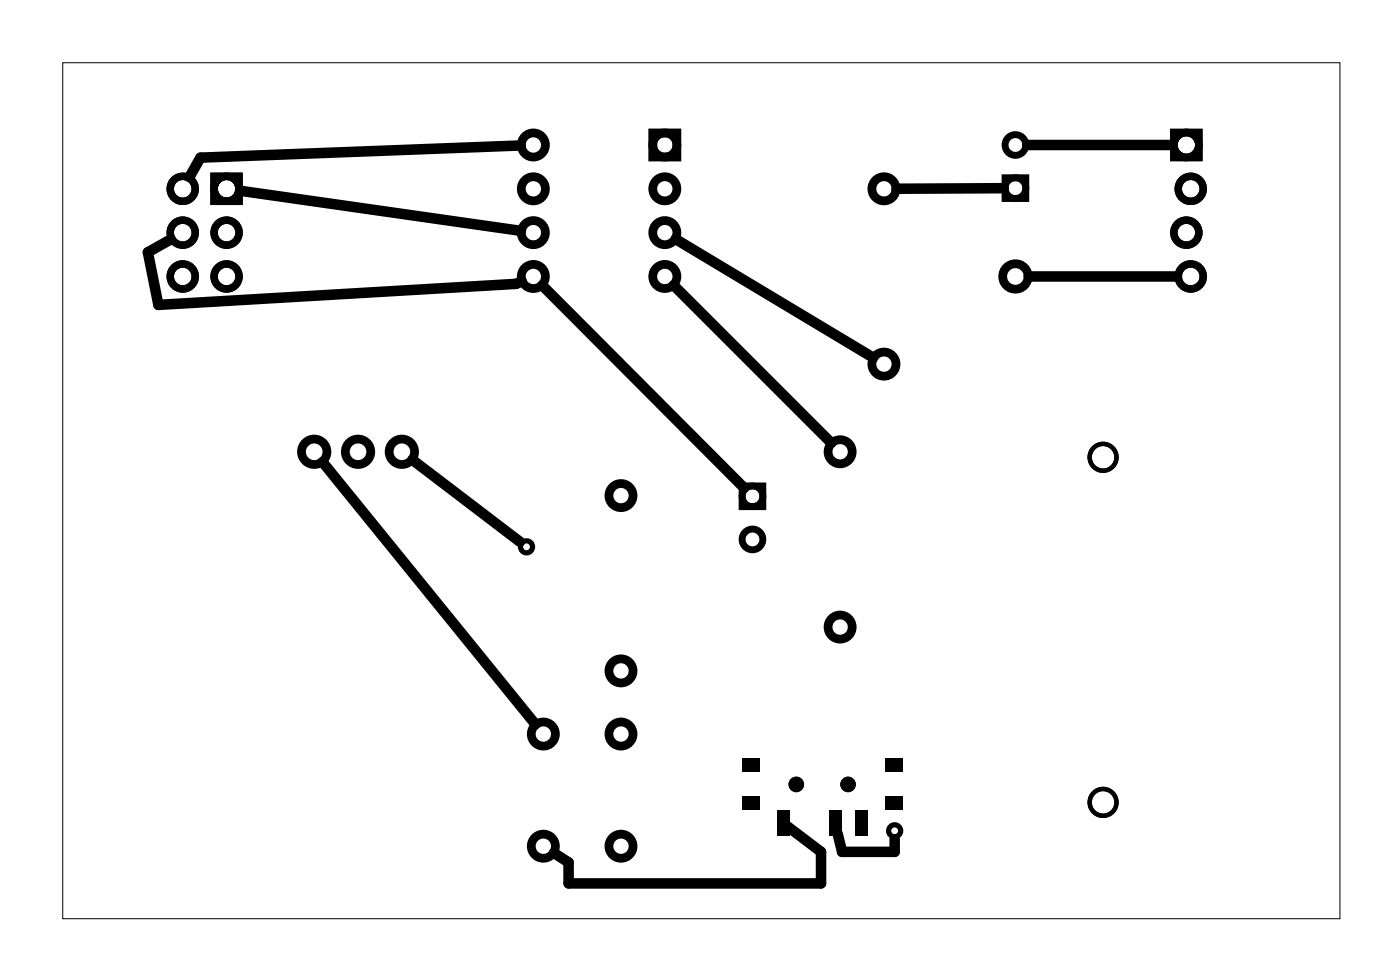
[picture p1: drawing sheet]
<svg xmlns="http://www.w3.org/2000/svg" width="81mm" height="57mm" viewBox="0 0 81 57" stroke-linecap="round" stroke-linejoin="round" font-family="sans-serif">
<path d="M3.6 3.6h74.1v49.6h-74.1z" fill="none" stroke="#000" stroke-width=".06"/>
<g fill="none" stroke="#000" stroke-width=".51">
<path d="M37.8 7.7h1.4v1.4h-1.4z"/>
<circle cx="30.9" cy="8.4" r=".7"/>
<circle cx="30.9" cy="13.5" r=".7"/>
<circle cx="30.9" cy="10.9" r=".7"/>
<circle cx="30.9" cy="16" r=".7"/>
<circle cx="38.5" cy="8.4" r=".7"/>
<circle cx="38.5" cy="16" r=".7"/>
<circle cx="38.5" cy="10.9" r=".7"/>
<circle cx="38.5" cy="13.5" r=".7"/>
<circle cx="51.2" cy="10.9" r=".7"/>
<circle cx="58.9" cy="16" r=".74"/>
<circle cx="18.2" cy="26.2" r=".74"/>
<circle cx="20.8" cy="26.2" r=".74"/>
<circle cx="23.3" cy="26.2" r=".74"/>
<circle cx="36" cy="38.9" r=".7"/>
<circle cx="36" cy="28.7" r=".7"/>
<circle cx="48.7" cy="36.3" r=".7"/>
<circle cx="48.7" cy="26.2" r=".7"/>
<circle cx="51.2" cy="21.1" r=".7"/>
<circle cx="31.5" cy="42.5" r=".7"/>
<circle cx="31.5" cy="49" r=".7"/>
<circle cx="36" cy="42.5" r=".7"/>
<circle cx="36" cy="49" r=".7"/>
</g>
<g fill="none" stroke="#000" stroke-width=".25">
<circle cx="63.9" cy="26.5" r=".78"/>
<circle cx="63.9" cy="46.5" r=".78"/>
</g>
<g fill="none" stroke="#000" stroke-width=".43">
<circle cx="10.6" cy="10.9" r=".72"/>
<circle cx="10.6" cy="13.5" r=".72"/>
<circle cx="10.6" cy="16" r=".72"/>
<circle cx="13.1" cy="10.9" r=".72"/>
<circle cx="13.1" cy="13.5" r=".72"/>
<circle cx="13.1" cy="16" r=".72"/>
<circle cx="68.8" cy="13.5" r=".72"/>
<circle cx="68.8" cy="8.4" r=".72"/>
<circle cx="69" cy="10.9" r=".72"/>
<circle cx="69" cy="16" r=".72"/>
</g>
<g fill="#000">
<path d="M43 46.2h1v.8h-1zM43 44h1v.8h-1zM45.1 47h.7v1.5h-.7zM48.1 47h.7v1.5h-.7zM49.6 47h.7v1.5h-.7zM51.3 44h1v.8h-1zM51.3 46.2h1v.8h-1z"/>
<path d="M12.2 10v1.9h1.9v-1.9zM12.6 10.9a.51 .51 0 0 1 1 0 .51 .51 0 0 1-1 0z"/>
<path d="M12.2 10v1.9h1.9v-1.9zM12.6 10.9a.51 .51 0 0 1 1 0 .51 .51 0 0 1-1 0z"/>
<path d="M67.8 7.5v1.8h1.9v-1.8zM68.2 8.4a.55 .55 0 0 1 1.1 0 .55 .55 0 0 1-1.1 0z"/>
<path d="M67.8 7.5v1.8h1.9v-1.8zM68.2 8.4a.55 .55 0 0 1 1.1 0 .55 .55 0 0 1-1.1 0z"/>
</g>
<g fill="#000">
<circle cx="46.2" cy="45.5" r=".45"/>
<circle cx="49.2" cy="45.5" r=".45"/>
</g>
<g fill="none" stroke="#000" stroke-width=".4">
<path d="M58.3 10.3h1.2v1.2h-1.2zM43 28.2h1.2v1.2h-1.2z"/>
<circle cx="58.9" cy="8.4" r=".6"/>
<circle cx="58.9" cy="10.9" r=".6"/>
<circle cx="43.6" cy="28.8" r=".6"/>
<circle cx="43.6" cy="31.3" r=".6"/>
</g>
<g fill="none" stroke="#000" stroke-width=".3">
<circle cx="30.5" cy="31.7" r=".35"/>
<circle cx="51.9" cy="48.2" r=".35"/>
</g>
<g fill="none" stroke="#000" stroke-width=".61">
<path d="M9.9 13.9l-1.3 .7 .6 3.1 20.7-1.2 .3-.2M13.9 11.1l16.3 2.3M30.2 8.4l-18.6 .7-.6 1.2M31.4 16.5l11.7 11.8M39 16.5l9.2 9.2M39.2 13.9l11.4 6.8M58.2 10.9h-6.2M59.5 8.4h8.5M59.6 16h8.6M18.7 26.8l12.3 15.2M23.9 26.6l6.2 4.8M45.6 47.9l2 1.5v1.8h-14.6v-1.2l-.9-.6"/>
<path d="M48.5 48.3l.3 1.1h3.1v-.8"/>
</g>
</svg>
